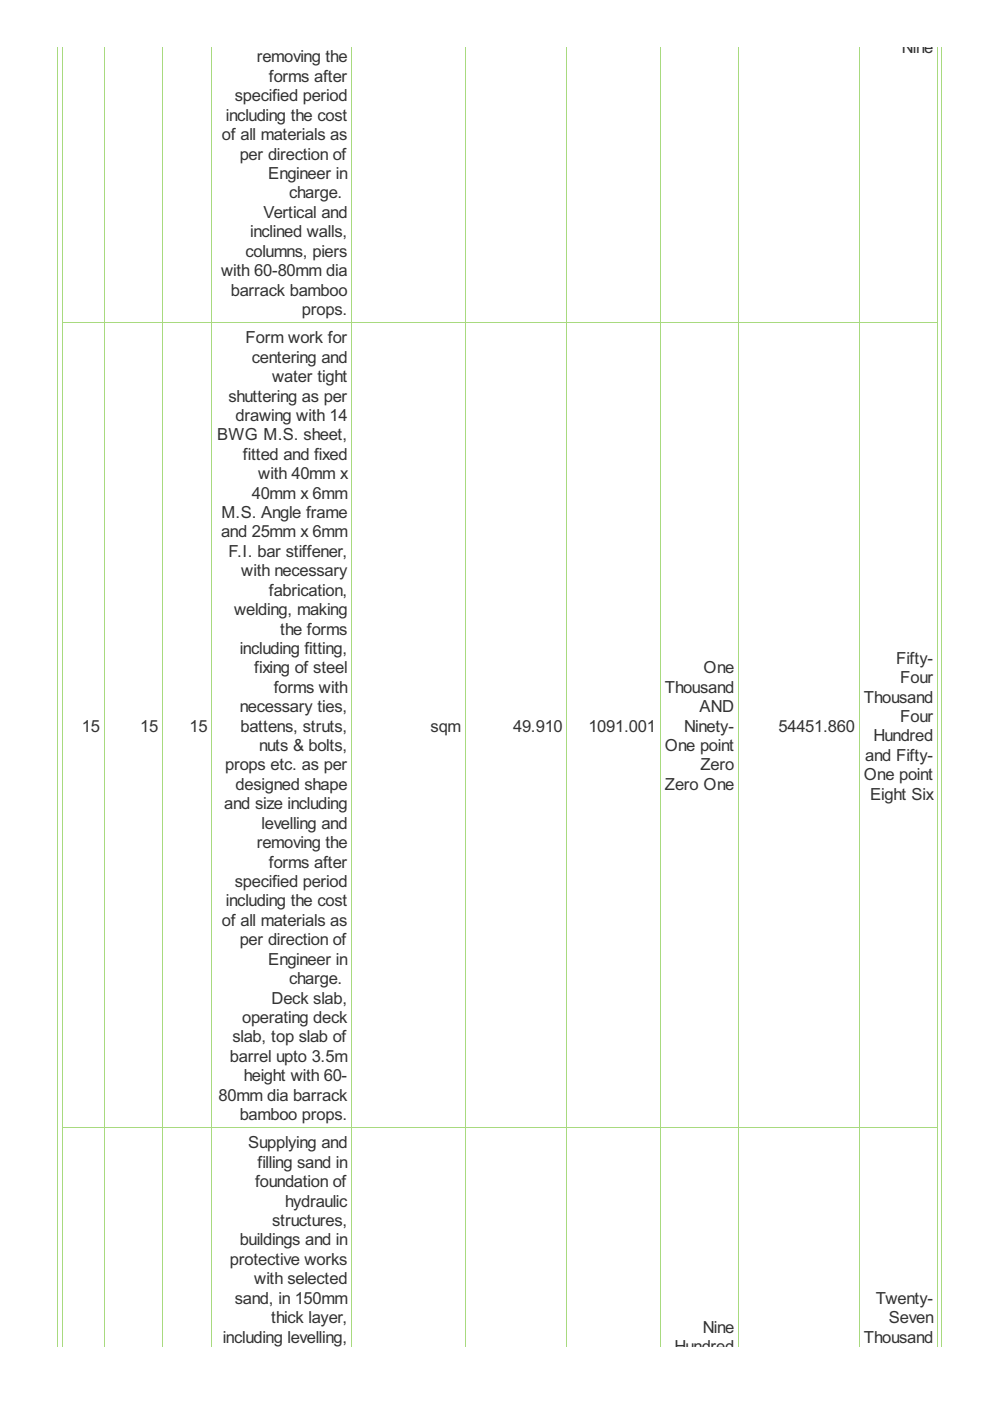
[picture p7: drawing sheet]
<svg xmlns="http://www.w3.org/2000/svg" width="210mm" height="297mm" viewBox="0 0 210 297" stroke-linecap="round" stroke-linejoin="round" font-family="sans-serif">
<defs><g id="words">
<g font-size="3.9" fill="#333">
<text x="191.2" y="11.2">Nine</text>
<text x="54.4" y="13.3">removing the</text>
<text x="57" y="17.4">forms after</text>
<text x="49.8" y="21.5">specified period</text>
<text x="47" y="29.7">of all materials as</text>
<text x="47.9" y="25.6">including the cost</text>
<text x="50.8" y="33.8">per direction of</text>
<text x="56.9" y="38">Engineer in</text>
<text x="55.9" y="46.2">Vertical and</text>
<text x="61.3" y="42.1">charge.</text>
<text x="53.1" y="50.3">inclined walls,</text>
<text x="46.9" y="58.5">with 60-80mm dia</text>
<text x="52" y="54.4">columns, piers</text>
<text x="48.9" y="62.7">barrack bamboo</text>
<text x="64" y="66.8">props.</text>
<text x="52.1" y="72.8">Form work for</text>
<text x="53.4" y="76.9">centering and</text>
<text x="57.7" y="81">water tight</text>
<text x="48.4" y="85.1">shuttering as per</text>
<text x="50" y="89.2">drawing with 14</text>
<text x="46.1" y="93.4">BWG M.S. sheet,</text>
<text x="51.5" y="97.5">fitted and fixed</text>
<text x="54.8" y="101.6">with 40mm x</text>
<text x="53.4" y="105.7">40mm x 6mm</text>
<text x="46.9" y="114">and 25mm x 6mm</text>
<text x="46.9" y="109.8">M.S. Angle frame</text>
<text x="48.5" y="118.1">F.I. bar stiffener,</text>
<text x="51.2" y="122.2">with necessary</text>
<text x="49.6" y="130.4">welding, making</text>
<text x="57" y="126.3">fabrication,</text>
<text x="59.4" y="134.5">the forms</text>
<text x="50.8" y="138.7">including fitting,</text>
<text x="53.9" y="142.8">fixing of steel</text>
<text x="149.2" y="142.8">One</text>
<text x="190" y="140.7">Fifty-</text>
<text x="58" y="146.9">forms with</text>
<text x="140.9" y="146.9">Thousand</text>
<text x="183.1" y="148.9">Thousand</text>
<text x="190.9" y="144.8">Four</text>
<text x="17.4" y="155.1">15</text>
<text x="29.7" y="155.1">15</text>
<text x="40.2" y="155.1">15</text>
<text x="50.8" y="151">necessary ties,</text>
<text x="51" y="155.1">battens, struts,</text>
<text x="91.3" y="155.1">sqm</text>
<text x="108.8" y="155.1">49.910</text>
<text x="124.8" y="155.1">1091.001</text>
<text x="145.1" y="155.1">Ninety-</text>
<text x="148.3" y="151">AND</text>
<text x="165.1" y="155.1">54451.860</text>
<text x="190.9" y="153.1">Four</text>
<text x="54.9" y="159.2">nuts &amp; bolts,</text>
<text x="140.9" y="159.2">One point</text>
<text x="183.4" y="161.3">and Fifty-</text>
<text x="185.2" y="157.2">Hundred</text>
<text x="47.7" y="163.4">props etc. as per</text>
<text x="50" y="167.5">designed shape</text>
<text x="140.9" y="167.5">Zero One</text>
<text x="148.5" y="163.4">Zero</text>
<text x="183.1" y="165.4">One point</text>
<text x="47.6" y="171.6">and size including</text>
<text x="184.5" y="169.5">Eight Six</text>
<text x="54.4" y="179.8">removing the</text>
<text x="55.5" y="175.7">levelling and</text>
<text x="57" y="183.9">forms after</text>
<text x="49.8" y="188.1">specified period</text>
<text x="47" y="196.3">of all materials as</text>
<text x="47.9" y="192.2">including the cost</text>
<text x="50.8" y="200.4">per direction of</text>
<text x="56.9" y="204.5">Engineer in</text>
<text x="61.3" y="208.6">charge.</text>
<text x="57.6" y="212.8">Deck slab,</text>
<text x="49.3" y="221">slab, top slab of</text>
<text x="51.3" y="216.9">operating deck</text>
<text x="48.8" y="225.1">barrel upto 3.5m</text>
<text x="46.4" y="233.4">80mm dia barrack</text>
<text x="51.7" y="229.2">height with 60-</text>
<text x="50.8" y="237.5">bamboo props.</text>
<text x="52.6" y="243.5">Supplying and</text>
<text x="54.1" y="251.7">foundation of</text>
<text x="54.6" y="247.6">filling sand in</text>
<text x="60.4" y="255.8">hydraulic</text>
<text x="57.7" y="259.9">structures,</text>
<text x="48.8" y="268.2">protective works</text>
<text x="50.8" y="264.1">buildings and in</text>
<text x="53.9" y="272.3">with selected</text>
<text x="49.8" y="276.4">sand, in 150mm</text>
<text x="57.5" y="280.5">thick layer,</text>
<text x="185.7" y="276.4">Twenty-</text>
<text x="188.5" y="280.5">Seven</text>
<text x="47.2" y="284.6">including levelling,</text>
<text x="143" y="286.7">Hundred</text>
<text x="149" y="282.6">Nine</text>
<text x="183.1" y="284.6">Thousand</text>
</g>
</g></defs>
<g fill="none" stroke="#a8da7f" stroke-width=".21">
<path d="M12.1 9.9v275.7M13.2 9.9v275.7M22.1 9.9v275.7M34.4 9.9v275.7M44.9 9.9v275.7M74.6 9.9v275.7M98.6 9.9v275.7M120.2 9.9v275.7M139.9 9.9v275.7M156.6 9.9v275.7M182.1 9.9v275.7M198.8 9.9v275.7"/>
<path d="M199.6 9.9v275.7M13.1 68.4h185.8M13.1 239.1h185.8"/>
</g>
<use href="#words"/>
</svg>
